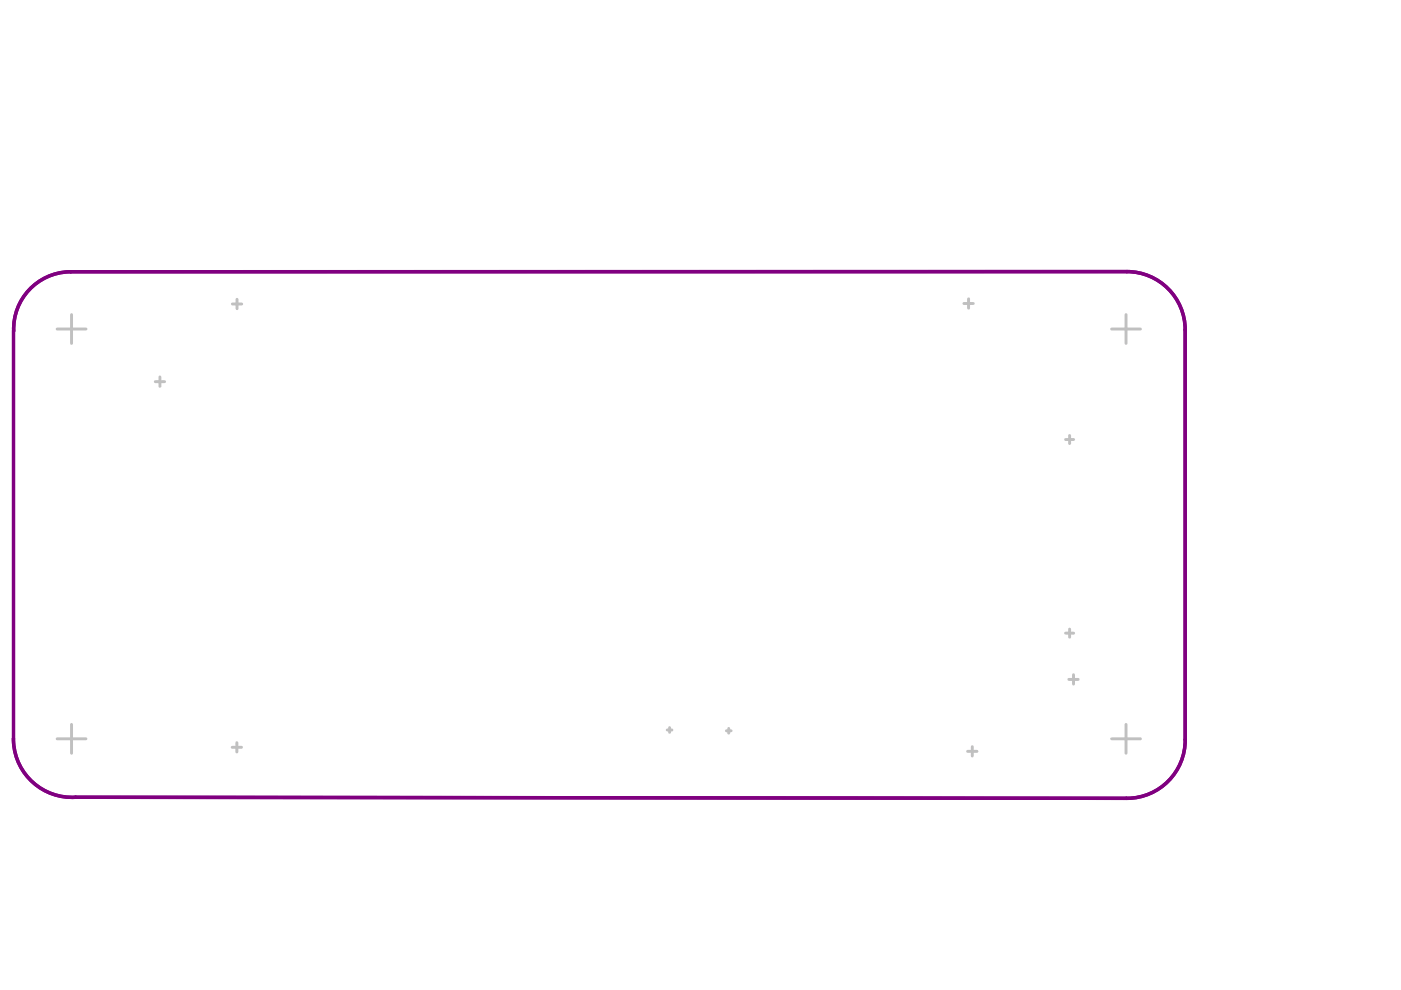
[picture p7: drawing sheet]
<svg xmlns="http://www.w3.org/2000/svg" width="297mm" height="210mm" viewBox="0 0 297 210" stroke-linecap="round" stroke-linejoin="round" font-family="sans-serif">
<path d="M2.9 70.2v86.4a12.4 12.4 0 0 0 13.1 12.4l222.8 .3a12.4 12.4 0 0 0 12.5-12.5v-86.9a12.4 12.4 0 0 0-12.4-12.3h-223.9a12.1 12.1 0 0 0-12.1 12.6" fill="none" stroke="#800080" stroke-width=".73"/>
<g fill="none" stroke="#c0c0c0" stroke-width=".62">
<path d="M12.1 69.8h6.1M15.2 66.7v6.1M33.9 79.9v2M49.3 64.5h2M50.3 63.5v1.9M204.4 64.3h2M205.4 63.4v1.9M235.7 69.8h6.1M238.7 66.7v6.1M32.9 80.9h2M225.9 93.2h1.7M226.8 92.3v1.7"/>
<path d="M225.9 134.2h1.7M226.8 133.4v1.7M12.1 156.6h6.1M15.2 153.6v6.1M49.2 158.4h2M50.2 157.5v1.9M141.5 154.8h1M142 154.3v1M154 154.9h1M154.5 154.4v1M205.2 159.3h1.9M206.1 158.3v2"/>
<path d="M226.6 144.1h2M227.6 143.1v1.9M235.7 156.6h6.1M238.7 153.6v6.1"/>
</g>
</svg>
